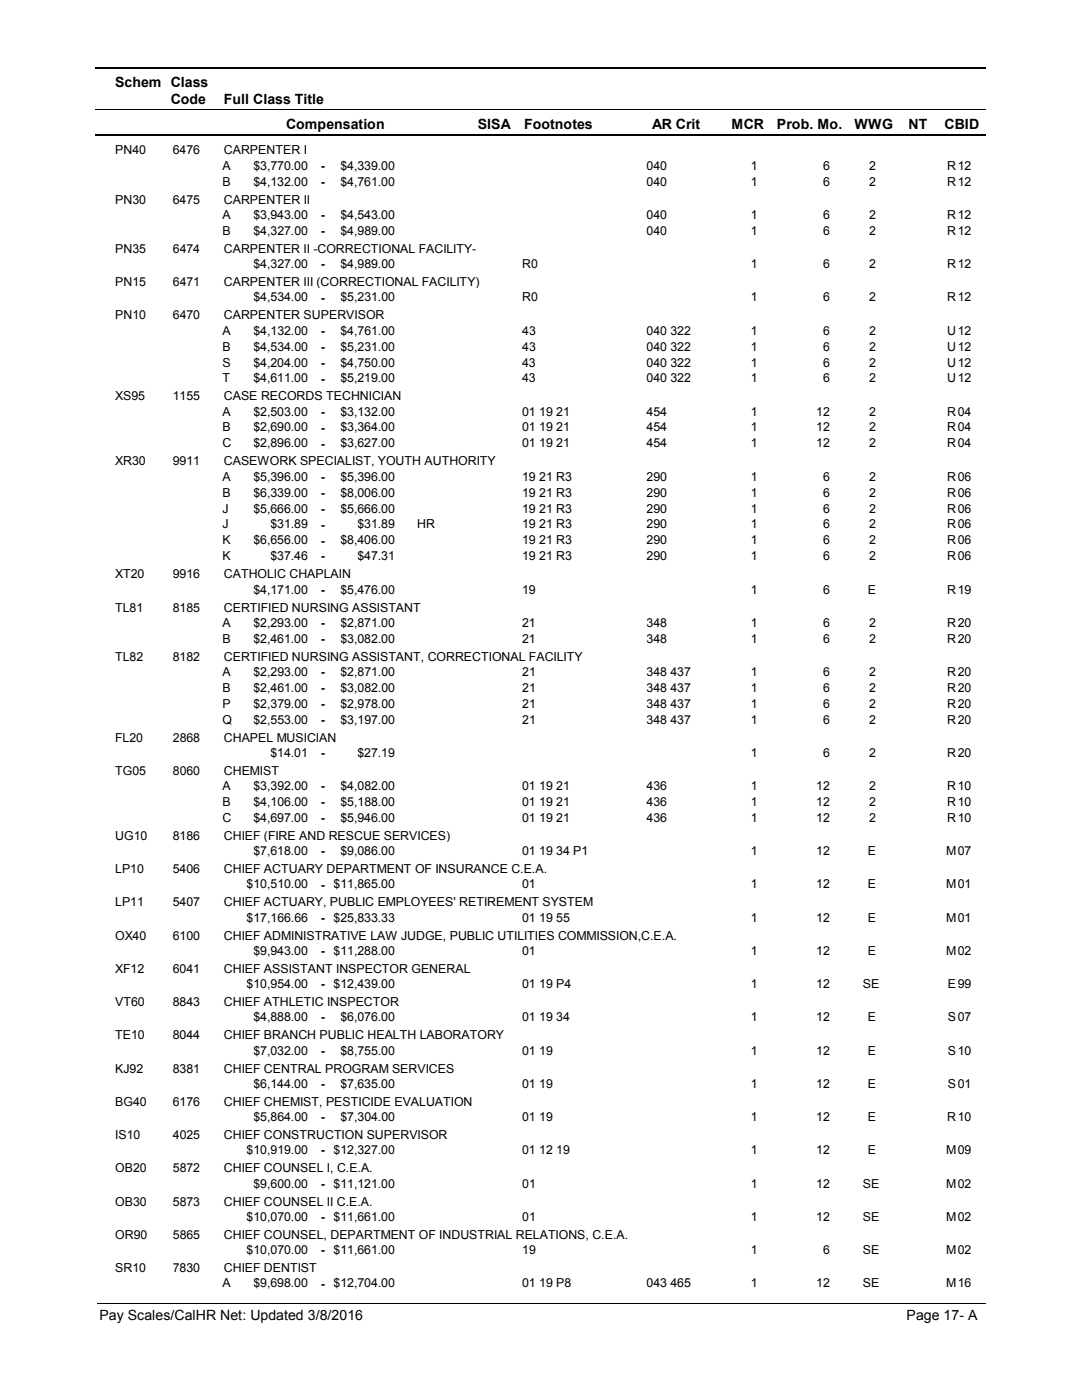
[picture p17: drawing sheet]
<svg xmlns="http://www.w3.org/2000/svg" width="216mm" height="279mm" viewBox="0 0 216 279" stroke-linecap="round" stroke-linejoin="round" font-family="sans-serif">
<defs><g id="words">
<g font-size="2.8">
<text x="23" y="17.3">Schem Class</text>
<text x="34.1" y="20.7">Code</text>
<text x="44.6" y="20.7">Full Class Title</text>
<text x="57.1" y="25.7">Compensation</text>
<text x="95.3" y="25.7">SISA</text>
<text x="104.6" y="25.7">Footnotes</text>
<text x="130.2" y="25.7">AR Crit</text>
<text x="146" y="25.7">MCR</text>
<text x="155.1" y="25.7">Prob. Mo.</text>
<text x="170.5" y="25.7">WWG</text>
<text x="181.3" y="25.7">NT</text>
<text x="188.5" y="25.7">CBID</text>
<text x="19.8" y="263.4">Pay Scales/CalHR Net: Updated 3/8/2016</text>
<text x="180.9" y="263.4">Page 17- A</text>
</g>
<g font-size="2.5">
<text x="23" y="30.8">PN40</text>
<text x="34.5" y="30.8">6476</text>
<text x="44.4" y="33.9">A</text>
<text x="44.7" y="30.8">CARPENTER I</text>
<text x="50.6" y="33.9">$3,770.00</text>
<text x="64" y="33.9">-</text>
<text x="67.9" y="33.9">$4,339.00</text>
<text x="129" y="33.9">040</text>
<text x="149.8" y="33.9">1</text>
<text x="164.3" y="33.9">6</text>
<text x="173.5" y="33.9">2</text>
<text x="189" y="33.9">R</text>
<text x="191.1" y="33.9">12</text>
<text x="23" y="40.7">PN30</text>
<text x="34.5" y="40.7">6475</text>
<text x="44.4" y="37.1">B</text>
<text x="44.7" y="40.7">CARPENTER II</text>
<text x="50.6" y="37.1">$4,132.00</text>
<text x="64" y="37.1">-</text>
<text x="67.9" y="37.1">$4,761.00</text>
<text x="129" y="37.1">040</text>
<text x="149.8" y="37.1">1</text>
<text x="164.3" y="37.1">6</text>
<text x="173.5" y="37.1">2</text>
<text x="189" y="37.1">R</text>
<text x="191.1" y="37.1">12</text>
<text x="44.4" y="43.7">A</text>
<text x="44.4" y="46.9">B</text>
<text x="50.6" y="43.7">$3,943.00</text>
<text x="50.6" y="46.9">$4,327.00</text>
<text x="64" y="43.8">-</text>
<text x="64" y="46.9">-</text>
<text x="67.9" y="43.7">$4,543.00</text>
<text x="67.9" y="46.9">$4,989.00</text>
<text x="129" y="43.7">040</text>
<text x="129" y="46.9">040</text>
<text x="149.8" y="43.7">1</text>
<text x="149.8" y="46.9">1</text>
<text x="164.3" y="43.7">6</text>
<text x="164.3" y="46.9">6</text>
<text x="173.5" y="43.7">2</text>
<text x="173.5" y="46.9">2</text>
<text x="189" y="43.7">R</text>
<text x="189" y="46.9">R</text>
<text x="191.1" y="43.7">12</text>
<text x="191.1" y="46.9">12</text>
<text x="23" y="50.5">PN35</text>
<text x="34.5" y="50.5">6474</text>
<text x="44.7" y="50.5">CARPENTER II -CORRECTIONAL FACILITY-</text>
<text x="50.6" y="53.5">$4,327.00</text>
<text x="64" y="53.5">-</text>
<text x="67.9" y="53.5">$4,989.00</text>
<text x="104.2" y="53.5">R0</text>
<text x="149.8" y="53.5">1</text>
<text x="164.3" y="53.5">6</text>
<text x="173.5" y="53.5">2</text>
<text x="189" y="53.5">R</text>
<text x="191.1" y="53.5">12</text>
<text x="23" y="57.1">PN15</text>
<text x="34.5" y="57.1">6471</text>
<text x="44.7" y="57.1">CARPENTER III (CORRECTIONAL FACILITY)</text>
<text x="23" y="63.7">PN10</text>
<text x="34.5" y="63.7">6470</text>
<text x="44.7" y="63.7">CARPENTER SUPERVISOR</text>
<text x="50.6" y="60.2">$4,534.00</text>
<text x="64" y="60.2">-</text>
<text x="67.9" y="60.2">$5,231.00</text>
<text x="104.2" y="60.2">R0</text>
<text x="149.8" y="60.2">1</text>
<text x="164.3" y="60.2">6</text>
<text x="173.5" y="60.2">2</text>
<text x="189" y="60.2">R</text>
<text x="191.1" y="60.2">12</text>
<text x="44.4" y="66.8">A</text>
<text x="44.4" y="70">B</text>
<text x="50.6" y="66.8">$4,132.00</text>
<text x="50.6" y="70">$4,534.00</text>
<text x="64" y="66.8">-</text>
<text x="64" y="70">-</text>
<text x="67.9" y="66.8">$4,761.00</text>
<text x="67.9" y="70">$5,231.00</text>
<text x="104.2" y="66.8">43</text>
<text x="104.2" y="70">43</text>
<text x="129" y="66.8">040 322</text>
<text x="129" y="70">040 322</text>
<text x="149.8" y="66.8">1</text>
<text x="149.8" y="70">1</text>
<text x="164.3" y="66.8">6</text>
<text x="164.3" y="70">6</text>
<text x="173.5" y="66.8">2</text>
<text x="173.5" y="70">2</text>
<text x="189" y="66.8">U</text>
<text x="189" y="70">U</text>
<text x="191.1" y="66.8">12</text>
<text x="191.1" y="70">12</text>
<text x="44.4" y="73.2">S</text>
<text x="44.4" y="76.3">T</text>
<text x="50.6" y="73.2">$4,204.00</text>
<text x="50.6" y="76.3">$4,611.00</text>
<text x="64" y="73.2">-</text>
<text x="64" y="76.4">-</text>
<text x="67.9" y="73.2">$4,750.00</text>
<text x="67.9" y="76.3">$5,219.00</text>
<text x="104.2" y="73.2">43</text>
<text x="104.2" y="76.3">43</text>
<text x="129" y="73.2">040 322</text>
<text x="129" y="76.3">040 322</text>
<text x="149.8" y="73.2">1</text>
<text x="149.8" y="76.3">1</text>
<text x="164.3" y="73.2">6</text>
<text x="164.3" y="76.3">6</text>
<text x="173.5" y="73.2">2</text>
<text x="173.5" y="76.3">2</text>
<text x="189" y="73.2">U</text>
<text x="189" y="76.3">U</text>
<text x="191.1" y="73.2">12</text>
<text x="191.1" y="76.3">12</text>
<text x="23" y="79.9">XS95</text>
<text x="34.5" y="79.9">1155</text>
<text x="44.4" y="82.9">A</text>
<text x="44.7" y="79.9">CASE RECORDS TECHNICIAN</text>
<text x="50.6" y="82.9">$2,503.00</text>
<text x="64" y="83">-</text>
<text x="67.9" y="82.9">$3,132.00</text>
<text x="104.2" y="82.9">01 19 21</text>
<text x="129" y="82.9">454</text>
<text x="149.8" y="82.9">1</text>
<text x="162.9" y="82.9">12</text>
<text x="173.5" y="82.9">2</text>
<text x="189" y="82.9">R</text>
<text x="191.1" y="82.9">04</text>
<text x="44.4" y="86.1">B</text>
<text x="44.4" y="89.3">C</text>
<text x="50.6" y="86.1">$2,690.00</text>
<text x="50.6" y="89.3">$2,896.00</text>
<text x="64" y="86.2">-</text>
<text x="64" y="89.3">-</text>
<text x="67.9" y="86.1">$3,364.00</text>
<text x="67.9" y="89.3">$3,627.00</text>
<text x="104.2" y="86.1">01 19 21</text>
<text x="104.2" y="89.3">01 19 21</text>
<text x="129" y="86.1">454</text>
<text x="129" y="89.3">454</text>
<text x="149.8" y="86.1">1</text>
<text x="149.8" y="89.3">1</text>
<text x="162.9" y="86.1">12</text>
<text x="162.9" y="89.3">12</text>
<text x="173.5" y="86.1">2</text>
<text x="173.5" y="89.3">2</text>
<text x="189" y="86.1">R</text>
<text x="189" y="89.3">R</text>
<text x="191.1" y="86.1">04</text>
<text x="191.1" y="89.3">04</text>
<text x="23" y="92.9">XR30</text>
<text x="34.5" y="92.9">9911</text>
<text x="44.4" y="95.9">A</text>
<text x="44.7" y="92.9">CASEWORK SPECIALIST, YOUTH AUTHORITY</text>
<text x="50.6" y="95.9">$5,396.00</text>
<text x="64" y="96">-</text>
<text x="67.9" y="95.9">$5,396.00</text>
<text x="104.2" y="95.9">19 21 R3</text>
<text x="129" y="95.9">290</text>
<text x="149.8" y="95.9">1</text>
<text x="164.3" y="95.9">6</text>
<text x="173.5" y="95.9">2</text>
<text x="189" y="95.9">R</text>
<text x="191.1" y="95.9">06</text>
<text x="44.4" y="99.1">B</text>
<text x="50.6" y="99.1">$6,339.00</text>
<text x="64" y="99.2">-</text>
<text x="67.9" y="99.1">$8,006.00</text>
<text x="104.2" y="99.1">19 21 R3</text>
<text x="129" y="99.1">290</text>
<text x="149.8" y="99.1">1</text>
<text x="164.3" y="99.1">6</text>
<text x="173.5" y="99.1">2</text>
<text x="189" y="99.1">R</text>
<text x="191.1" y="99.1">06</text>
<text x="44.4" y="102.3">J</text>
<text x="44.4" y="105.5">J</text>
<text x="50.6" y="102.3">$5,666.00</text>
<text x="54" y="105.5">$31.89</text>
<text x="64" y="102.3">-</text>
<text x="64" y="105.5">-</text>
<text x="67.9" y="102.3">$5,666.00</text>
<text x="71.3" y="105.5">$31.89</text>
<text x="83.3" y="105.5">HR</text>
<text x="104.2" y="102.3">19 21 R3</text>
<text x="104.2" y="105.5">19 21 R3</text>
<text x="129" y="102.3">290</text>
<text x="129" y="105.5">290</text>
<text x="149.8" y="102.3">1</text>
<text x="149.8" y="105.5">1</text>
<text x="164.3" y="102.3">6</text>
<text x="164.3" y="105.5">6</text>
<text x="173.5" y="102.3">2</text>
<text x="173.5" y="105.5">2</text>
<text x="189" y="102.3">R</text>
<text x="189" y="105.5">R</text>
<text x="191.1" y="102.3">06</text>
<text x="191.1" y="105.5">06</text>
<text x="44.4" y="108.6">K</text>
<text x="44.4" y="111.8">K</text>
<text x="50.6" y="108.6">$6,656.00</text>
<text x="54" y="111.8">$37.46</text>
<text x="64" y="108.7">-</text>
<text x="64" y="111.9">-</text>
<text x="67.9" y="108.6">$8,406.00</text>
<text x="71.3" y="111.8">$47.31</text>
<text x="104.2" y="108.6">19 21 R3</text>
<text x="104.2" y="111.8">19 21 R3</text>
<text x="129" y="108.6">290</text>
<text x="129" y="111.8">290</text>
<text x="149.8" y="108.6">1</text>
<text x="149.8" y="111.8">1</text>
<text x="164.3" y="108.6">6</text>
<text x="164.3" y="111.8">6</text>
<text x="173.5" y="108.6">2</text>
<text x="173.5" y="111.8">2</text>
<text x="189" y="108.6">R</text>
<text x="189" y="111.8">R</text>
<text x="191.1" y="108.6">06</text>
<text x="191.1" y="111.8">06</text>
<text x="23" y="115.4">XT20</text>
<text x="34.5" y="115.4">9916</text>
<text x="44.7" y="115.4">CATHOLIC CHAPLAIN</text>
<text x="50.6" y="118.5">$4,171.00</text>
<text x="64" y="118.5">-</text>
<text x="67.9" y="118.5">$5,476.00</text>
<text x="104.2" y="118.5">19</text>
<text x="149.8" y="118.5">1</text>
<text x="164.3" y="118.5">6</text>
<text x="173.2" y="118.5">E</text>
<text x="189" y="118.5">R</text>
<text x="191.1" y="118.5">19</text>
<text x="23" y="122.1">TL81</text>
<text x="34.5" y="122.1">8185</text>
<text x="44.4" y="125.1">A</text>
<text x="44.7" y="122.1">CERTIFIED NURSING ASSISTANT</text>
<text x="50.6" y="125.1">$2,293.00</text>
<text x="64" y="125.1">-</text>
<text x="67.9" y="125.1">$2,871.00</text>
<text x="104.2" y="125.1">21</text>
<text x="129" y="125.1">348</text>
<text x="149.8" y="125.1">1</text>
<text x="164.3" y="125.1">6</text>
<text x="173.5" y="125.1">2</text>
<text x="189" y="125.1">R</text>
<text x="191.1" y="125.1">20</text>
<text x="23" y="131.8">TL82</text>
<text x="34.5" y="131.8">8182</text>
<text x="44.4" y="128.2">B</text>
<text x="44.7" y="131.8">CERTIFIED NURSING ASSISTANT, CORRECTIONAL FACILITY</text>
<text x="50.6" y="128.2">$2,461.00</text>
<text x="64" y="128.3">-</text>
<text x="67.9" y="128.2">$3,082.00</text>
<text x="104.2" y="128.2">21</text>
<text x="129" y="128.2">348</text>
<text x="149.8" y="128.2">1</text>
<text x="164.3" y="128.2">6</text>
<text x="173.5" y="128.2">2</text>
<text x="189" y="128.2">R</text>
<text x="191.1" y="128.2">20</text>
<text x="44.4" y="134.9">A</text>
<text x="50.6" y="134.9">$2,293.00</text>
<text x="64" y="134.9">-</text>
<text x="67.9" y="134.9">$2,871.00</text>
<text x="104.2" y="134.9">21</text>
<text x="129" y="134.9">348 437</text>
<text x="149.8" y="134.9">1</text>
<text x="164.3" y="134.9">6</text>
<text x="173.5" y="134.9">2</text>
<text x="189" y="134.9">R</text>
<text x="191.1" y="134.9">20</text>
<text x="44.4" y="138.1">B</text>
<text x="44.4" y="141.2">P</text>
<text x="50.6" y="138.1">$2,461.00</text>
<text x="50.6" y="141.2">$2,379.00</text>
<text x="64" y="138.1">-</text>
<text x="64" y="141.3">-</text>
<text x="67.9" y="138.1">$3,082.00</text>
<text x="67.9" y="141.2">$2,978.00</text>
<text x="104.2" y="138.1">21</text>
<text x="104.2" y="141.2">21</text>
<text x="129" y="138.1">348 437</text>
<text x="129" y="141.2">348 437</text>
<text x="149.8" y="138.1">1</text>
<text x="149.8" y="141.2">1</text>
<text x="164.3" y="138.1">6</text>
<text x="164.3" y="141.2">6</text>
<text x="173.5" y="138.1">2</text>
<text x="173.5" y="141.2">2</text>
<text x="189" y="138.1">R</text>
<text x="189" y="141.2">R</text>
<text x="191.1" y="138.1">20</text>
<text x="191.1" y="141.2">20</text>
<text x="23" y="148">FL20</text>
<text x="34.5" y="148">2868</text>
<text x="44.4" y="144.4">Q</text>
<text x="44.7" y="148">CHAPEL MUSICIAN</text>
<text x="50.6" y="144.4">$2,553.00</text>
<text x="64" y="144.5">-</text>
<text x="67.9" y="144.4">$3,197.00</text>
<text x="104.2" y="144.4">21</text>
<text x="129" y="144.4">348 437</text>
<text x="149.8" y="144.4">1</text>
<text x="164.3" y="144.4">6</text>
<text x="173.5" y="144.4">2</text>
<text x="189" y="144.4">R</text>
<text x="191.1" y="144.4">20</text>
<text x="23" y="154.7">TG05</text>
<text x="34.5" y="154.7">8060</text>
<text x="44.7" y="154.7">CHEMIST</text>
<text x="54" y="151.1">$14.01</text>
<text x="64" y="151.1">-</text>
<text x="71.3" y="151.1">$27.19</text>
<text x="149.8" y="151.1">1</text>
<text x="164.3" y="151.1">6</text>
<text x="173.5" y="151.1">2</text>
<text x="189" y="151.1">R</text>
<text x="191.1" y="151.1">20</text>
<text x="44.4" y="157.7">A</text>
<text x="44.4" y="160.9">B</text>
<text x="50.6" y="157.7">$3,392.00</text>
<text x="50.6" y="160.9">$4,106.00</text>
<text x="64" y="157.7">-</text>
<text x="64" y="160.9">-</text>
<text x="67.9" y="157.7">$4,082.00</text>
<text x="67.9" y="160.9">$5,188.00</text>
<text x="104.2" y="157.7">01 19 21</text>
<text x="104.2" y="160.9">01 19 21</text>
<text x="129" y="157.7">436</text>
<text x="129" y="160.9">436</text>
<text x="149.8" y="157.7">1</text>
<text x="149.8" y="160.9">1</text>
<text x="162.9" y="157.7">12</text>
<text x="162.9" y="160.9">12</text>
<text x="173.5" y="157.7">2</text>
<text x="173.5" y="160.9">2</text>
<text x="189" y="157.7">R</text>
<text x="189" y="160.9">R</text>
<text x="191.1" y="157.7">10</text>
<text x="191.1" y="160.9">10</text>
<text x="23" y="167.6">UG10</text>
<text x="34.5" y="167.6">8186</text>
<text x="44.4" y="164">C</text>
<text x="44.7" y="167.6">CHIEF (FIRE AND RESCUE SERVICES)</text>
<text x="50.6" y="164">$4,697.00</text>
<text x="64" y="164.1">-</text>
<text x="67.9" y="164">$5,946.00</text>
<text x="104.2" y="164">01 19 21</text>
<text x="129" y="164">436</text>
<text x="149.8" y="164">1</text>
<text x="162.9" y="164">12</text>
<text x="173.5" y="164">2</text>
<text x="189" y="164">R</text>
<text x="191.1" y="164">10</text>
<text x="50.6" y="170.7">$7,618.00</text>
<text x="64" y="170.7">-</text>
<text x="67.9" y="170.7">$9,086.00</text>
<text x="104.2" y="170.7">01 19 34 P1</text>
<text x="149.8" y="170.7">1</text>
<text x="162.9" y="170.7">12</text>
<text x="173.2" y="170.7">E</text>
<text x="188.8" y="170.7">M</text>
<text x="191.1" y="170.7">07</text>
<text x="23" y="174.3">LP10</text>
<text x="34.5" y="174.3">5406</text>
<text x="44.7" y="174.3">CHIEF ACTUARY DEPARTMENT OF INSURANCE C.E.A.</text>
<text x="49.2" y="177.3">$10,510.00</text>
<text x="64" y="177.4">-</text>
<text x="66.6" y="177.3">$11,865.00</text>
<text x="104.2" y="177.3">01</text>
<text x="149.8" y="177.3">1</text>
<text x="162.9" y="177.3">12</text>
<text x="173.2" y="177.3">E</text>
<text x="188.8" y="177.3">M</text>
<text x="191.1" y="177.3">01</text>
<text x="23" y="180.9">LP11</text>
<text x="34.5" y="180.9">5407</text>
<text x="44.7" y="180.9">CHIEF ACTUARY, PUBLIC EMPLOYEES' RETIREMENT SYSTEM</text>
<text x="49.2" y="183.9">$17,166.66</text>
<text x="64" y="184">-</text>
<text x="66.6" y="183.9">$25,833.33</text>
<text x="104.2" y="183.9">01 19 55</text>
<text x="149.8" y="183.9">1</text>
<text x="162.9" y="183.9">12</text>
<text x="173.2" y="183.9">E</text>
<text x="188.8" y="183.9">M</text>
<text x="191.1" y="183.9">01</text>
<text x="23" y="187.5">OX40</text>
<text x="34.5" y="187.5">6100</text>
<text x="44.7" y="187.5">CHIEF ADMINISTRATIVE LAW JUDGE, PUBLIC UTILITIES COMMISSION,C.E.A.</text>
<text x="50.6" y="190.6">$9,943.00</text>
<text x="64" y="190.6">-</text>
<text x="66.6" y="190.6">$11,288.00</text>
<text x="104.2" y="190.6">01</text>
<text x="149.8" y="190.6">1</text>
<text x="162.9" y="190.6">12</text>
<text x="173.2" y="190.6">E</text>
<text x="188.8" y="190.6">M</text>
<text x="191.1" y="190.6">02</text>
<text x="23" y="194.2">XF12</text>
<text x="34.5" y="194.2">6041</text>
<text x="44.7" y="194.2">CHIEF ASSISTANT INSPECTOR GENERAL</text>
<text x="49.2" y="197.2">$10,954.00</text>
<text x="64" y="197.3">-</text>
<text x="66.6" y="197.2">$12,439.00</text>
<text x="104.2" y="197.2">01 19 P4</text>
<text x="149.8" y="197.2">1</text>
<text x="162.9" y="197.2">12</text>
<text x="172.2" y="197.2">SE</text>
<text x="189.2" y="197.2">E</text>
<text x="191.1" y="197.2">99</text>
<text x="23" y="200.8">VT60</text>
<text x="34.5" y="200.8">8843</text>
<text x="44.7" y="200.8">CHIEF ATHLETIC INSPECTOR</text>
<text x="50.6" y="203.8">$4,888.00</text>
<text x="64" y="203.9">-</text>
<text x="67.9" y="203.8">$6,076.00</text>
<text x="104.2" y="203.8">01 19 34</text>
<text x="149.8" y="203.8">1</text>
<text x="162.9" y="203.8">12</text>
<text x="173.2" y="203.8">E</text>
<text x="189.2" y="203.8">S</text>
<text x="191.1" y="203.8">07</text>
<text x="23" y="207.4">TE10</text>
<text x="34.5" y="207.4">8044</text>
<text x="44.7" y="207.4">CHIEF BRANCH PUBLIC HEALTH LABORATORY</text>
<text x="23" y="214.1">KJ92</text>
<text x="34.5" y="214.1">8381</text>
<text x="44.7" y="214.1">CHIEF CENTRAL PROGRAM SERVICES</text>
<text x="50.6" y="210.5">$7,032.00</text>
<text x="64" y="210.5">-</text>
<text x="67.9" y="210.5">$8,755.00</text>
<text x="104.2" y="210.5">01 19</text>
<text x="149.8" y="210.5">1</text>
<text x="162.9" y="210.5">12</text>
<text x="173.2" y="210.5">E</text>
<text x="189.2" y="210.5">S</text>
<text x="191.1" y="210.5">10</text>
<text x="23" y="220.7">BG40</text>
<text x="34.5" y="220.7">6176</text>
<text x="44.7" y="220.7">CHIEF CHEMIST, PESTICIDE EVALUATION</text>
<text x="50.6" y="217.1">$6,144.00</text>
<text x="64" y="217.2">-</text>
<text x="67.9" y="217.1">$7,635.00</text>
<text x="104.2" y="217.1">01 19</text>
<text x="149.8" y="217.1">1</text>
<text x="162.9" y="217.1">12</text>
<text x="173.2" y="217.1">E</text>
<text x="189.2" y="217.1">S</text>
<text x="191.1" y="217.1">01</text>
<text x="23" y="227.3">IS10</text>
<text x="34.5" y="227.3">4025</text>
<text x="44.7" y="227.3">CHIEF CONSTRUCTION SUPERVISOR</text>
<text x="50.6" y="223.7">$5,864.00</text>
<text x="64" y="223.8">-</text>
<text x="67.9" y="223.7">$7,304.00</text>
<text x="104.2" y="223.7">01 19</text>
<text x="149.8" y="223.7">1</text>
<text x="162.9" y="223.7">12</text>
<text x="173.2" y="223.7">E</text>
<text x="189" y="223.7">R</text>
<text x="191.1" y="223.7">10</text>
<text x="23" y="234">OB20</text>
<text x="34.5" y="234">5872</text>
<text x="44.7" y="234">CHIEF COUNSEL I, C.E.A.</text>
<text x="49.2" y="230.4">$10,919.00</text>
<text x="64" y="230.4">-</text>
<text x="66.6" y="230.4">$12,327.00</text>
<text x="104.2" y="230.4">01 12 19</text>
<text x="149.8" y="230.4">1</text>
<text x="162.9" y="230.4">12</text>
<text x="173.2" y="230.4">E</text>
<text x="188.8" y="230.4">M</text>
<text x="191.1" y="230.4">09</text>
<text x="50.6" y="237">$9,600.00</text>
<text x="64" y="237.1">-</text>
<text x="66.6" y="237">$11,121.00</text>
<text x="104.2" y="237">01</text>
<text x="149.8" y="237">1</text>
<text x="162.9" y="237">12</text>
<text x="172.2" y="237">SE</text>
<text x="188.8" y="237">M</text>
<text x="191.1" y="237">02</text>
<text x="23" y="240.6">OB30</text>
<text x="34.5" y="240.6">5873</text>
<text x="44.7" y="240.6">CHIEF COUNSEL II C.E.A.</text>
<text x="49.2" y="243.6">$10,070.00</text>
<text x="64" y="243.7">-</text>
<text x="66.6" y="243.6">$11,661.00</text>
<text x="104.2" y="243.6">01</text>
<text x="149.8" y="243.6">1</text>
<text x="162.9" y="243.6">12</text>
<text x="172.2" y="243.6">SE</text>
<text x="188.8" y="243.6">M</text>
<text x="191.1" y="243.6">02</text>
<text x="23" y="247.2">OR90</text>
<text x="34.5" y="247.2">5865</text>
<text x="44.7" y="247.2">CHIEF COUNSEL, DEPARTMENT OF INDUSTRIAL RELATIONS, C.E.A.</text>
<text x="49.2" y="250.3">$10,070.00</text>
<text x="64" y="250.3">-</text>
<text x="66.6" y="250.3">$11,661.00</text>
<text x="104.2" y="250.3">19</text>
<text x="149.8" y="250.3">1</text>
<text x="164.3" y="250.3">6</text>
<text x="172.2" y="250.3">SE</text>
<text x="188.8" y="250.3">M</text>
<text x="191.1" y="250.3">02</text>
<text x="23" y="253.9">SR10</text>
<text x="34.5" y="253.9">7830</text>
<text x="44.4" y="256.9">A</text>
<text x="44.7" y="253.9">CHIEF DENTIST</text>
<text x="50.6" y="256.9">$9,698.00</text>
<text x="64" y="257">-</text>
<text x="66.6" y="256.9">$12,704.00</text>
<text x="104.2" y="256.9">01 19 P8</text>
<text x="129" y="256.9">043 465</text>
<text x="149.8" y="256.9">1</text>
<text x="162.9" y="256.9">12</text>
<text x="172.2" y="256.9">SE</text>
<text x="188.8" y="256.9">M</text>
<text x="191.1" y="256.9">16</text>
</g>
</g></defs>
<path d="M19 13.5h177.7M19 27h177.7" fill="none" stroke="#000" stroke-width=".36"/>
<path d="M19 21.9h177.7" fill="none" stroke="#000" stroke-width=".2"/>
<g fill="#fff">
<path d="M46.8 31.3h16.3v3h-16.3z" fill-rule="evenodd"/>
<path d="M190.8 31.3h4.1v3h-4.1z" fill-rule="evenodd"/>
<path d="M46.8 34.5h16.3v2.9h-16.3z" fill-rule="evenodd"/>
<path d="M190.8 34.5h4.1v2.9h-4.1z" fill-rule="evenodd"/>
<path d="M46.8 41.1h16.3v3h-16.3z" fill-rule="evenodd"/>
<path d="M190.8 41.1h4.1v3h-4.1z" fill-rule="evenodd"/>
<path d="M46.8 44.3h16.3v3h-16.3z" fill-rule="evenodd"/>
<path d="M190.8 44.3h4.1v3h-4.1z" fill-rule="evenodd"/>
<path d="M46.8 50.9h16.3v3h-16.3z" fill-rule="evenodd"/>
<path d="M190.8 50.9h4.1v3h-4.1z" fill-rule="evenodd"/>
<path d="M46.8 57.5h16.3v3h-16.3z" fill-rule="evenodd"/>
<path d="M190.8 57.5h4.1v3h-4.1z" fill-rule="evenodd"/>
<path d="M46.8 64.2h16.3v3h-16.3z" fill-rule="evenodd"/>
<path d="M190.8 64.2h4.1v3h-4.1z" fill-rule="evenodd"/>
<path d="M46.8 67.4h16.3v2.9h-16.3z" fill-rule="evenodd"/>
<path d="M190.8 67.4h4.1v2.9h-4.1z" fill-rule="evenodd"/>
<path d="M46.8 70.5h16.3v3h-16.3z" fill-rule="evenodd"/>
<path d="M190.8 70.5h4.1v3h-4.1z" fill-rule="evenodd"/>
<path d="M46.8 73.7h16.3v3h-16.3z" fill-rule="evenodd"/>
<path d="M190.8 73.7h4.1v3h-4.1z" fill-rule="evenodd"/>
<path d="M46.8 80.3h16.3v3h-16.3z" fill-rule="evenodd"/>
<path d="M190.8 80.3h4.1v3h-4.1z" fill-rule="evenodd"/>
<path d="M46.8 83.5h16.3v3h-16.3z" fill-rule="evenodd"/>
<path d="M190.8 83.5h4.1v3h-4.1z" fill-rule="evenodd"/>
<path d="M46.8 86.7h16.3v3h-16.3z" fill-rule="evenodd"/>
<path d="M190.8 86.7h4.1v3h-4.1z" fill-rule="evenodd"/>
<path d="M46.8 93.3h16.3v3h-16.3z" fill-rule="evenodd"/>
<path d="M190.8 93.3h4.1v3h-4.1z" fill-rule="evenodd"/>
<path d="M46.8 96.5h16.3v3h-16.3z" fill-rule="evenodd"/>
<path d="M190.8 96.5h4.1v3h-4.1z" fill-rule="evenodd"/>
<path d="M46.8 99.7h16.3v3h-16.3z" fill-rule="evenodd"/>
<path d="M190.8 99.7h4.1v3h-4.1z" fill-rule="evenodd"/>
<path d="M46.8 102.9h16.3v2.9h-16.3z" fill-rule="evenodd"/>
<path d="M190.8 102.9h4.1v2.9h-4.1z" fill-rule="evenodd"/>
<path d="M46.8 106h16.3v3h-16.3z" fill-rule="evenodd"/>
<path d="M190.8 106h4.1v3h-4.1z" fill-rule="evenodd"/>
<path d="M46.8 109.2h16.3v3h-16.3z" fill-rule="evenodd"/>
<path d="M190.8 109.2h4.1v3h-4.1z" fill-rule="evenodd"/>
<path d="M46.8 115.9h16.3v2.9h-16.3z" fill-rule="evenodd"/>
<path d="M190.8 115.9h4.1v2.9h-4.1z" fill-rule="evenodd"/>
<path d="M46.8 122.5h16.3v2.9h-16.3z" fill-rule="evenodd"/>
<path d="M190.8 122.5h4.1v2.9h-4.1z" fill-rule="evenodd"/>
<path d="M46.8 125.6h16.3v3h-16.3z" fill-rule="evenodd"/>
<path d="M190.8 125.6h4.1v3h-4.1z" fill-rule="evenodd"/>
<path d="M46.8 132.3h16.3v3h-16.3z" fill-rule="evenodd"/>
<path d="M190.8 132.3h4.1v3h-4.1z" fill-rule="evenodd"/>
<path d="M46.8 135.5h16.3v2.9h-16.3z" fill-rule="evenodd"/>
<path d="M190.8 135.5h4.1v2.9h-4.1z" fill-rule="evenodd"/>
<path d="M46.8 138.6h16.3v3h-16.3z" fill-rule="evenodd"/>
<path d="M190.8 138.6h4.1v3h-4.1z" fill-rule="evenodd"/>
<path d="M46.8 141.8h16.3v3h-16.3z" fill-rule="evenodd"/>
<path d="M190.8 141.8h4.1v3h-4.1z" fill-rule="evenodd"/>
<path d="M46.8 148.5h16.3v2.9h-16.3z" fill-rule="evenodd"/>
<path d="M190.8 148.5h4.1v2.9h-4.1z" fill-rule="evenodd"/>
<path d="M46.8 155.1h16.3v3h-16.3z" fill-rule="evenodd"/>
<path d="M190.8 155.1h4.1v3h-4.1z" fill-rule="evenodd"/>
<path d="M46.8 158.2h16.3v3h-16.3z" fill-rule="evenodd"/>
<path d="M190.8 158.2h4.1v3h-4.1z" fill-rule="evenodd"/>
<path d="M46.8 161.4h16.3v3h-16.3z" fill-rule="evenodd"/>
<path d="M190.8 161.4h4.1v3h-4.1z" fill-rule="evenodd"/>
<path d="M46.8 168.1h16.3v3h-16.3z" fill-rule="evenodd"/>
<path d="M190.8 168.1h4.1v3h-4.1z" fill-rule="evenodd"/>
<path d="M46.8 174.7h16.3v3h-16.3z" fill-rule="evenodd"/>
<path d="M190.8 174.7h4.1v3h-4.1z" fill-rule="evenodd"/>
<path d="M46.8 181.3h16.3v3h-16.3z" fill-rule="evenodd"/>
<path d="M190.8 181.3h4.1v3h-4.1z" fill-rule="evenodd"/>
<path d="M46.8 188h16.3v3h-16.3z" fill-rule="evenodd"/>
<path d="M190.8 188h4.1v3h-4.1z" fill-rule="evenodd"/>
<path d="M46.8 194.6h16.3v3h-16.3z" fill-rule="evenodd"/>
<path d="M190.8 194.6h4.1v3h-4.1z" fill-rule="evenodd"/>
<path d="M46.8 201.2h16.3v3h-16.3z" fill-rule="evenodd"/>
<path d="M190.8 201.2h4.1v3h-4.1z" fill-rule="evenodd"/>
<path d="M46.8 207.9h16.3v3h-16.3z" fill-rule="evenodd"/>
<path d="M190.8 207.9h4.1v3h-4.1z" fill-rule="evenodd"/>
<path d="M46.8 214.5h16.3v3h-16.3z" fill-rule="evenodd"/>
<path d="M190.8 214.5h4.1v3h-4.1z" fill-rule="evenodd"/>
<path d="M46.8 221.1h16.3v3h-16.3z" fill-rule="evenodd"/>
<path d="M190.8 221.1h4.1v3h-4.1z" fill-rule="evenodd"/>
<path d="M46.8 227.8h16.3v3h-16.3z" fill-rule="evenodd"/>
<path d="M190.8 227.8h4.1v3h-4.1z" fill-rule="evenodd"/>
<path d="M46.8 234.4h16.3v3h-16.3z" fill-rule="evenodd"/>
<path d="M190.8 234.4h4.1v3h-4.1z" fill-rule="evenodd"/>
<path d="M46.8 241h16.3v3h-16.3z" fill-rule="evenodd"/>
<path d="M190.8 241h4.1v3h-4.1z" fill-rule="evenodd"/>
<path d="M46.8 247.7h16.3v3h-16.3z" fill-rule="evenodd"/>
<path d="M190.8 247.7h4.1v3h-4.1z" fill-rule="evenodd"/>
<path d="M46.8 254.3h16.3v3h-16.3z" fill-rule="evenodd"/>
<path d="M190.8 254.3h4.1v3h-4.1z" fill-rule="evenodd"/>
</g>
<path d="M19.5 260.1h177.2" fill="none" stroke="#000" stroke-width=".2"/>
<use href="#words"/>
</svg>
